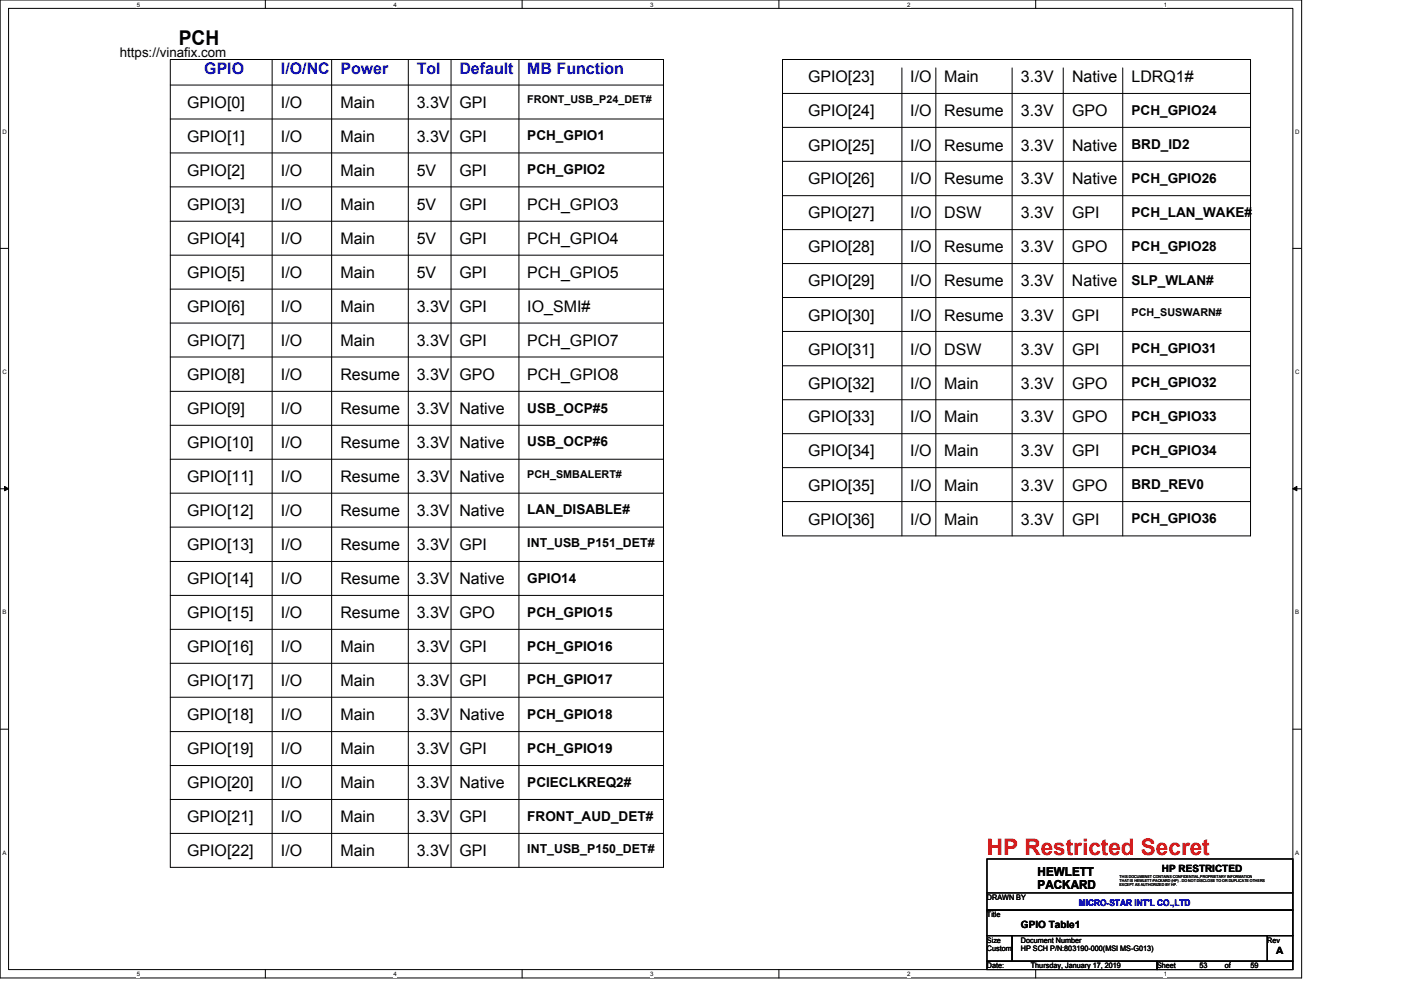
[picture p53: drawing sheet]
<svg xmlns="http://www.w3.org/2000/svg" width="297mm" height="210mm" viewBox="0 0 297 210" stroke-linecap="round" stroke-linejoin="round" font-family="sans-serif">
<defs><g id="words">
<text font-size="4.8" fill="#f00" x="209.3" y="181.2">HP Restricted Secret</text>
<text font-size="4.3" x="37.9" y="9.5">PCH</text>
<g font-size="3.4" fill="#00f">
<text x="43.3" y="15.7">GPIO</text>
<text x="59.6" y="15.7">I/O/NC Power</text>
<text x="88.3" y="15.7">Tol</text>
<text x="97.4" y="15.7">Default</text>
<text x="111.8" y="15.7">MB Function</text>
</g>
<g font-size="3.4">
<text x="171.3" y="17.4">GPIO[23]</text>
<text x="193" y="17.4">I/O</text>
<text x="200.2" y="17.4">Main</text>
<text x="216.4" y="17.4">3.3V</text>
<text x="227.3" y="17.4">Native</text>
<text x="239.9" y="17.4">LDRQ1#</text>
<text x="39.7" y="22.9">GPIO[0]</text>
<text x="59.6" y="22.9">I/O</text>
<text x="72.2" y="22.9">Main</text>
<text x="88.4" y="22.9">3.3V GPI</text>
<text x="171.3" y="24.6">GPIO[24]</text>
<text x="193" y="24.6">I/O</text>
<text x="200.2" y="24.6">Resume</text>
<text x="216.4" y="24.6">3.3V</text>
<text x="227.3" y="24.6">GPO</text>
<text x="39.7" y="30.1">GPIO[1]</text>
<text x="59.6" y="30.1">I/O</text>
<text x="72.2" y="30.1">Main</text>
<text x="88.4" y="30.1">3.3V GPI</text>
<text x="171.3" y="31.9">GPIO[25]</text>
<text x="193" y="31.9">I/O</text>
<text x="200.2" y="31.9">Resume</text>
<text x="216.4" y="31.9">3.3V</text>
<text x="227.3" y="31.9">Native</text>
<text x="39.7" y="37.3">GPIO[2]</text>
<text x="59.6" y="37.3">I/O</text>
<text x="72.2" y="37.3">Main</text>
<text x="88.4" y="37.3">5V</text>
<text x="97.4" y="37.3">GPI</text>
<text x="171.3" y="39.1">GPIO[26]</text>
<text x="193" y="39.1">I/O</text>
<text x="200.2" y="39.1">Resume</text>
<text x="216.4" y="39.1">3.3V</text>
<text x="227.3" y="39.1">Native</text>
<text x="39.7" y="44.5">GPIO[3]</text>
<text x="59.6" y="44.5">I/O</text>
<text x="72.2" y="44.5">Main</text>
<text x="88.3" y="44.5">5V</text>
<text x="97.4" y="44.5">GPI</text>
<text x="111.8" y="44.5">PCH_GPIO3</text>
<text x="171.3" y="46.3">GPIO[27]</text>
<text x="193" y="46.3">I/O</text>
<text x="200.2" y="46.3">DSW</text>
<text x="216.4" y="46.3">3.3V</text>
<text x="227.3" y="46.3">GPI</text>
<text x="39.7" y="51.7">GPIO[4]</text>
<text x="59.6" y="51.7">I/O</text>
<text x="72.2" y="51.7">Main</text>
<text x="88.3" y="51.7">5V</text>
<text x="97.4" y="51.7">GPI</text>
<text x="111.8" y="51.7">PCH_GPIO4</text>
<text x="171.3" y="53.5">GPIO[28]</text>
<text x="193" y="53.5">I/O</text>
<text x="200.2" y="53.5">Resume</text>
<text x="216.4" y="53.5">3.3V</text>
<text x="227.3" y="53.5">GPO</text>
<text x="39.7" y="58.9">GPIO[5]</text>
<text x="59.6" y="58.9">I/O</text>
<text x="72.2" y="58.9">Main</text>
<text x="88.3" y="58.9">5V</text>
<text x="97.4" y="58.9">GPI</text>
<text x="111.8" y="58.9">PCH_GPIO5</text>
<text x="171.3" y="60.7">GPIO[29]</text>
<text x="193" y="60.7">I/O</text>
<text x="200.2" y="60.7">Resume</text>
<text x="216.4" y="60.7">3.3V</text>
<text x="227.3" y="60.7">Native</text>
<text x="39.7" y="66.1">GPIO[6]</text>
<text x="59.6" y="66.1">I/O</text>
<text x="72.2" y="66.1">Main</text>
<text x="88.4" y="66.1">3.3V</text>
<text x="97.4" y="66.1">GPI</text>
<text x="111.8" y="66.1">IO_SMI#</text>
<text x="171.3" y="68">GPIO[30]</text>
<text x="193" y="68">I/O</text>
<text x="200.2" y="68">Resume</text>
<text x="216.4" y="68">3.3V</text>
<text x="227.3" y="68">GPI</text>
<text x="39.7" y="73.3">GPIO[7]</text>
<text x="59.6" y="73.3">I/O</text>
<text x="72.2" y="73.3">Main</text>
<text x="88.4" y="73.3">3.3V GPI</text>
<text x="111.8" y="73.3">PCH_GPIO7</text>
<text x="171.3" y="75.2">GPIO[31]</text>
<text x="193" y="75.2">I/O</text>
<text x="200.2" y="75.2">DSW</text>
<text x="216.4" y="75.2">3.3V</text>
<text x="227.3" y="75.2">GPI</text>
<text x="39.7" y="80.6">GPIO[8]</text>
<text x="59.6" y="80.6">I/O</text>
<text x="72.2" y="80.6">Resume</text>
<text x="88.4" y="80.6">3.3V GPO</text>
<text x="111.8" y="80.6">PCH_GPIO8</text>
<text x="171.3" y="82.4">GPIO[32]</text>
<text x="193" y="82.4">I/O</text>
<text x="200.2" y="82.4">Main</text>
<text x="216.4" y="82.4">3.3V</text>
<text x="227.3" y="82.4">GPO</text>
<text x="39.7" y="87.8">GPIO[9]</text>
<text x="59.6" y="87.8">I/O</text>
<text x="72.2" y="87.8">Resume</text>
<text x="88.4" y="87.8">3.3V Native</text>
<text x="171.3" y="89.6">GPIO[33]</text>
<text x="193" y="89.6">I/O</text>
<text x="200.2" y="89.6">Main</text>
<text x="216.4" y="89.6">3.3V</text>
<text x="227.3" y="89.6">GPO</text>
<text x="39.7" y="95">GPIO[10]</text>
<text x="59.6" y="95">I/O</text>
<text x="72.2" y="95">Resume</text>
<text x="88.4" y="95">3.3V</text>
<text x="97.4" y="95">Native</text>
<text x="171.3" y="96.8">GPIO[34]</text>
<text x="193" y="96.8">I/O</text>
<text x="200.2" y="96.8">Main</text>
<text x="216.4" y="96.8">3.3V</text>
<text x="227.3" y="96.8">GPI</text>
<text x="39.7" y="102.2">GPIO[11]</text>
<text x="59.6" y="102.2">I/O</text>
<text x="72.2" y="102.2">Resume</text>
<text x="88.4" y="102.2">3.3V Native</text>
<text x="171.3" y="104.1">GPIO[35]</text>
<text x="193" y="104.1">I/O</text>
<text x="200.2" y="104.1">Main</text>
<text x="216.4" y="104.1">3.3V</text>
<text x="227.3" y="104.1">GPO</text>
<text x="39.7" y="109.4">GPIO[12]</text>
<text x="59.6" y="109.4">I/O</text>
<text x="72.2" y="109.4">Resume</text>
<text x="88.4" y="109.4">3.3V</text>
<text x="97.4" y="109.4">Native</text>
<text x="171.3" y="111.3">GPIO[36]</text>
<text x="193" y="111.3">I/O</text>
<text x="200.2" y="111.3">Main</text>
<text x="216.4" y="111.3">3.3V</text>
<text x="227.3" y="111.3">GPI</text>
<text x="39.7" y="116.7">GPIO[13]</text>
<text x="59.6" y="116.7">I/O</text>
<text x="72.2" y="116.7">Resume</text>
<text x="88.4" y="116.7">3.3V GPI</text>
<text x="39.7" y="123.9">GPIO[14]</text>
<text x="59.6" y="123.9">I/O</text>
<text x="72.2" y="123.9">Resume</text>
<text x="88.3" y="123.9">3.3V Native</text>
<text x="39.7" y="131.1">GPIO[15]</text>
<text x="59.6" y="131.1">I/O</text>
<text x="72.2" y="131.1">Resume</text>
<text x="88.3" y="131.1">3.3V</text>
<text x="97.4" y="131.1">GPO</text>
<text x="39.7" y="138.3">GPIO[16]</text>
<text x="59.6" y="138.3">I/O</text>
<text x="72.2" y="138.3">Main</text>
<text x="88.3" y="138.3">3.3V</text>
<text x="97.4" y="138.3">GPI</text>
<text x="39.7" y="145.5">GPIO[17]</text>
<text x="59.6" y="145.5">I/O</text>
<text x="72.2" y="145.5">Main</text>
<text x="88.3" y="145.5">3.3V GPI</text>
<text x="39.7" y="152.7">GPIO[18]</text>
<text x="59.6" y="152.7">I/O</text>
<text x="72.2" y="152.7">Main</text>
<text x="88.3" y="152.7">3.3V Native</text>
<text x="39.7" y="159.9">GPIO[19]</text>
<text x="59.6" y="159.9">I/O</text>
<text x="72.2" y="159.9">Main</text>
<text x="88.3" y="159.9">3.3V GPI</text>
<text x="39.7" y="167.1">GPIO[20]</text>
<text x="59.6" y="167.1">I/O</text>
<text x="72.2" y="167.1">Main</text>
<text x="88.3" y="167.1">3.3V Native</text>
<text x="39.7" y="174.3">GPIO[21]</text>
<text x="59.6" y="174.3">I/O</text>
<text x="72.2" y="174.3">Main</text>
<text x="88.3" y="174.3">3.3V GPI</text>
<text x="39.7" y="181.5">GPIO[22]</text>
<text x="59.6" y="181.5">I/O</text>
<text x="72.2" y="181.5">Main</text>
<text x="88.3" y="181.5">3.3V GPI</text>
</g>
<g font-size="2.9">
<text x="111.8" y="29.7">PCH_GPIO1</text>
<text x="239.9" y="24.3">PCH_GPIO24</text>
<text x="239.9" y="31.6">BRD_ID2</text>
<text x="111.8" y="36.9">PCH_GPIO2</text>
<text x="239.9" y="38.8">PCH_GPIO26</text>
<text x="239.9" y="46">PCH_LAN_WAKE#</text>
<text x="239.9" y="53.2">PCH_GPIO28</text>
<text x="239.9" y="60.4">SLP_WLAN#</text>
<text x="239.9" y="74.8">PCH_GPIO31</text>
<text x="239.9" y="82">PCH_GPIO32</text>
<text x="111.8" y="87.5">USB_OCP#5</text>
<text x="239.9" y="89.2">PCH_GPIO33</text>
<text x="111.8" y="94.7">USB_OCP#6</text>
<text x="239.9" y="96.4">PCH_GPIO34</text>
<text x="239.9" y="103.7">BRD_REV0</text>
<text x="111.8" y="109.1">LAN_DISABLE#</text>
<text x="239.9" y="110.9">PCH_GPIO36</text>
<text x="111.8" y="123.5">GPIO14</text>
<text x="111.8" y="130.7">PCH_GPIO15</text>
<text x="111.8" y="137.9">PCH_GPIO16</text>
<text x="111.8" y="145.1">PCH_GPIO17</text>
<text x="111.8" y="152.4">PCH_GPIO18</text>
<text x="111.8" y="159.6">PCH_GPIO19</text>
<text x="111.8" y="166.8">PCIECLKREQ2#</text>
<text x="111.8" y="174">FRONT_AUD_DET#</text>
</g>
<text font-size="2.8" x="25.4" y="12.1">https://vinafix.com</text>
<g font-size="2.6">
<text x="111.8" y="116.1">INT_USB_P151_DET#</text>
<text x="111.8" y="180.9">INT_USB_P150_DET#</text>
<text x="220" y="185.7">HEWLETT</text>
<text x="220" y="188.4">PACKARD</text>
</g>
<g font-size="2.3">
<text x="111.8" y="21.9">FRONT_USB_P24_DET#</text>
<text x="239.9" y="67.1">PCH_SUSWARN#</text>
<text x="111.8" y="101.3">PCH_SMBALERT#</text>
</g>
<g font-size="2.1">
<text x="246.3" y="184.9">HP RESTRICTED</text>
<text x="216.4" y="196.8">GPIO Table1</text>
<text x="270.5" y="202.2">A</text>
</g>
<text font-size="1.9" fill="#00f" x="228.7" y="192.1">MICRO-STAR INT'L CO.,LTD</text>
<g font-size="1.6">
<text x="209.3" y="190.8">DRAWN BY</text>
<text x="209.3" y="194.5">Title</text>
<text x="209.3" y="199.9">Size</text>
<text x="209.3" y="201.7">Custom</text>
<text x="216.4" y="199.9">Document Number</text>
<text x="216.4" y="201.7">HP SCH P/N:803190-000(MSI MS-G013)</text>
<text x="268.7" y="199.9">Rev</text>
<text x="209.3" y="205.3">Date:</text>
<text x="218.6" y="205.3">Thursday, January 17, 2019</text>
<text x="245.3" y="205.3">Sheet</text>
<text x="254.3" y="205.3">53</text>
<text x="259.7" y="205.3">of</text>
<text x="265.1" y="205.3">59</text>
</g>
<g font-size="1.3">
<text x="29" y="1.4">5</text>
<text x="83.4" y="1.4">4</text>
<text x="137.9" y="1.4">3</text>
<text x="192.3" y="1.4">2</text>
<text x="246.8" y="1.4">1</text>
<text x=".5" y="28.4">D</text>
<text x="274.6" y="28.4">D</text>
<text x=".5" y="79.2">C</text>
<text x="274.6" y="79.2">C</text>
<text x=".5" y="130.2">B</text>
<text x="274.6" y="130.2">B</text>
<text x=".5" y="181.2">A</text>
<text x="274.6" y="181.2">A</text>
<text x="29" y="207">5</text>
<text x="83.4" y="207">4</text>
<text x="137.9" y="207">3</text>
<text x="192.3" y="207">2</text>
<text x="246.8" y="207">1</text>
</g>
<g font-size=".8">
<text x="237.4" y="186.2">THIS DOCUMENET CONTAINS CONFIDENTIAL,PROPRIETARY INFORMATION</text>
<text x="237.4" y="187">THAT IS HEWLETT-PACKARD (HP) . DO NOT DISCLOSE TO OR DUPLICATE OTHERS</text>
<text x="237.4" y="187.9">EXCEPT AS AUTHORIZED BY HP.</text>
</g>
</g></defs>
<path d="M0 0h276v207.4h-276zM1.8 1.8h272.3v203.8h-272.3z" fill="none" stroke="#000" stroke-width=".21"/>
<g fill="#fff">
<path d="M29 .3h.7v1.4h-.7z"/>
<path d="M29 205.8h.7v1.5h-.7z"/>
</g>
<path d="M56.3 0v1.8M56.3 205.6v1.8" fill="none" stroke="#000" stroke-width=".21"/>
<g fill="#fff">
<path d="M83.4 .3h.7v1.4h-.7z"/>
<path d="M83.4 205.8h.7v1.5h-.7z"/>
</g>
<path d="M110.7 0v1.8M110.7 205.6v1.8" fill="none" stroke="#000" stroke-width=".21"/>
<g fill="#fff">
<path d="M137.9 .3h.7v1.4h-.7z"/>
<path d="M137.9 205.8h.7v1.5h-.7z"/>
</g>
<path d="M165.1 0v1.8M165.1 205.6v1.8" fill="none" stroke="#000" stroke-width=".21"/>
<g fill="#fff">
<path d="M192.3 .3h.7v1.4h-.7z"/>
<path d="M192.3 205.8h.7v1.5h-.7z"/>
</g>
<path d="M219.6 0v1.8M219.6 205.6v1.8" fill="none" stroke="#000" stroke-width=".21"/>
<g fill="#fff">
<path d="M246.8 .3h.6v1.4h-.6z"/>
<path d="M246.8 205.8h.6v1.5h-.6z"/>
<path d="M.5 27.2h1v1.4h-1z"/>
<path d="M274.6 27.2h1v1.4h-1z"/>
<path d="M.5 78.1h1v1.4h-1z"/>
<path d="M274.6 78.1h1v1.4h-1z"/>
</g>
<path d="M0 52.7h1.8M274.1 52.7h1.8" fill="none" stroke="#000" stroke-width=".21"/>
<g fill="#fff">
<path d="M.5 129h.9v1.5h-.9z"/>
<path d="M274.6 129h.9v1.5h-.9z"/>
</g>
<path d="M0 103.6h1.8M1 103.1l.8 .5-.8 .5zM274.1 103.6l.9-.5v1zM274.1 103.6h1.8" fill="none" stroke="#000" stroke-width=".21"/>
<path d="M1 103.1l.8 .5-.8 .5zM274.1 103.6l.9-.5v1z" fill="#000"/>
<g fill="#fff">
<path d="M.5 180h.8v1.4h-.8z"/>
<path d="M274.6 180h.8v1.4h-.8z"/>
</g>
<g fill="none" stroke="#000" stroke-width=".21">
<path d="M36.1 18h104.6M36.1 12.6h104.6v171.3h-104.6zM57.7 12.6v171.3M70.3 12.6v171.3M86.6 12.6v171.3M95.6 12.6v171.3M110 12.6v171.3M165.9 19.8h99.2M165.9 12.6h99.2v101h-99.2zM191.2 14.4v99.2M198.4 14.4v99.2M214.6 14.4v99.2"/>
<path d="M225.4 14.4v99.2M238 14.4v99.2M36.1 25.2h104.6M36.1 32.4h104.6M36.1 39.6h104.6M165.9 27h99.2M165.9 34.2h99.2M36.1 46.9h104.6M36.1 54.1h104.6M165.9 41.5h99.2M165.9 55.9h99.2M165.9 48.7h99.2"/>
<path d="M36.1 61.3h104.6M36.1 68.5h104.6M36.1 75.7h104.6M165.9 70.3h99.2M165.9 63.1h99.2M165.9 77.6h99.2M36.1 83h104.6M36.1 90.2h104.6M36.1 97.4h104.6M165.9 84.8h99.2M165.9 99.1h99.2M165.9 92h99.2"/>
<path d="M36.1 111.8h104.6M36.1 119h104.6M36.1 104.6h104.6M165.9 106.3h99.2M36.1 126.2h104.6M36.1 133.4h104.6M0 154.6h1.8M36.1 140.6h104.6M36.1 147.8h104.6M36.1 155.1h104.6M274.1 154.6h1.8M36.1 162.3h104.6"/>
<path d="M36.1 169.5h104.6M36.1 176.7h104.6M209.3 182.1h64.8v10.9h-64.8zM209.3 193h64.8v5.4h-64.8zM209.3 198.4h5.3v5.4h-5.3zM209.3 189.3h64.8M214.6 198.4h54.1v5.4h-54.1zM268.7 198.4h5.4v5.4h-5.4zM209.3 203.8h36v1.8h-36zM245.3 203.8h28.8v1.8h-28.8z"/>
</g>
<use href="#words"/>
</svg>
